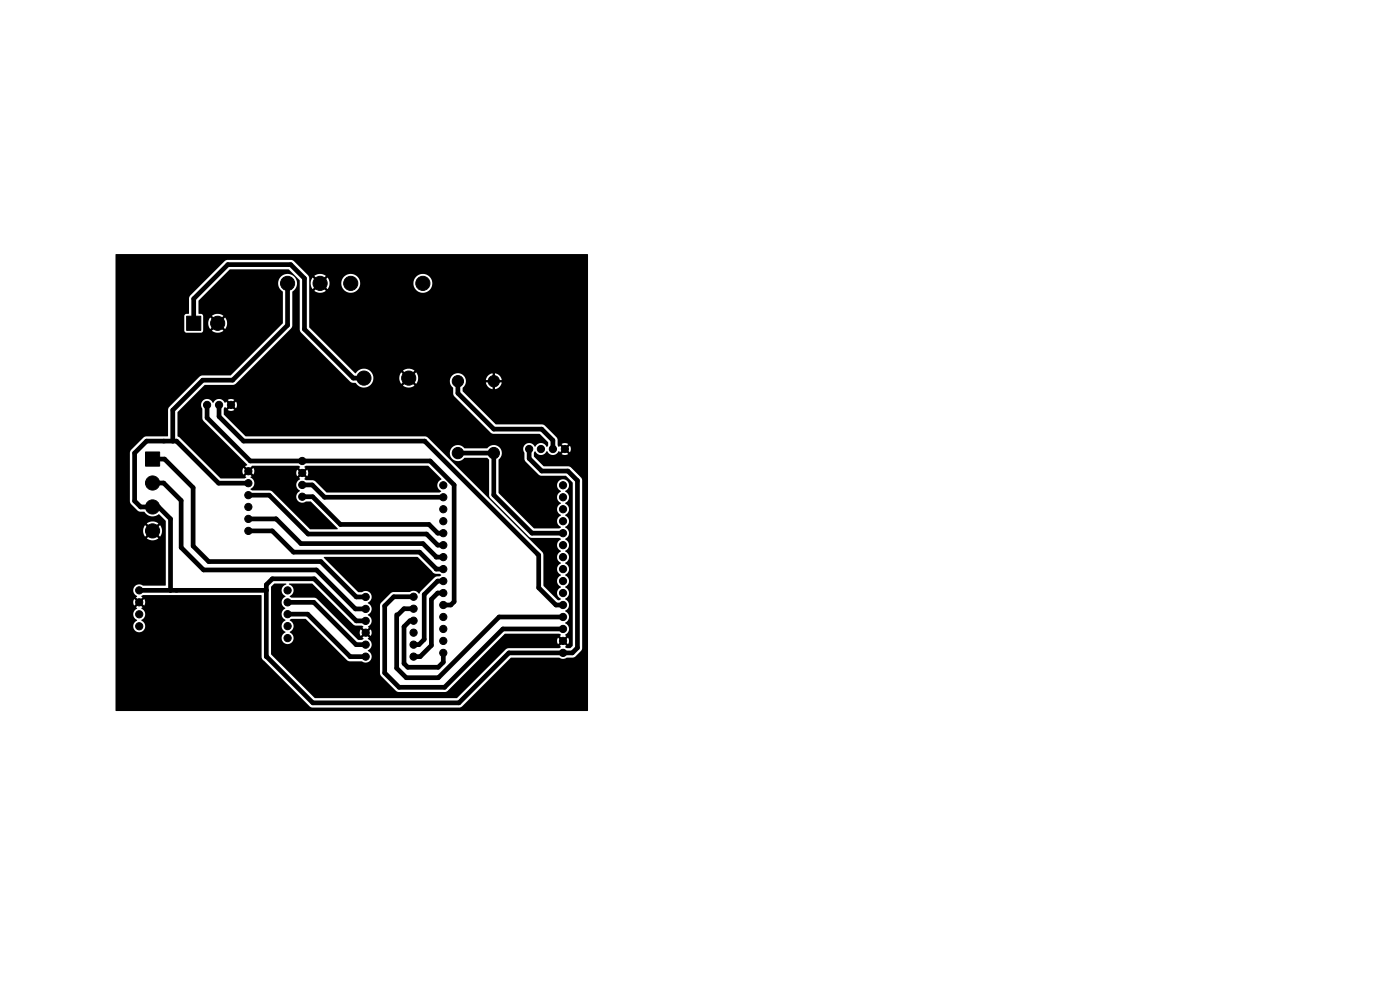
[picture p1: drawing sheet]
<svg xmlns="http://www.w3.org/2000/svg" width="297mm" height="210mm" viewBox="0 0 297 210" stroke-linecap="round" stroke-linejoin="round" font-family="sans-serif">
<g fill="#000" stroke="#000" stroke-width=".21">
<path d="M39.6 67.1h3v3h-3zM30.9 95.9h3v3h-3z"/>
<circle cx="46.2" cy="68.6" r="1.5"/>
<circle cx="61" cy="60.1" r="1.5"/>
<circle cx="67.9" cy="60.1" r="1.5"/>
<circle cx="74.4" cy="60.1" r="1.5"/>
<circle cx="89.7" cy="60.1" r="1.5"/>
<circle cx="43.9" cy="85.9" r=".77"/>
<circle cx="46.5" cy="85.9" r=".77"/>
<circle cx="49" cy="85.9" r=".77"/>
<circle cx="52.7" cy="100" r=".76"/>
<circle cx="64.1" cy="97.8" r=".76"/>
<circle cx="77.2" cy="80.2" r="1.5"/>
<circle cx="86.7" cy="80.2" r="1.5"/>
<circle cx="97.1" cy="96.1" r="1.2"/>
<circle cx="97.1" cy="80.9" r="1.2"/>
<circle cx="104.8" cy="80.9" r="1.2"/>
<circle cx="104.8" cy="96.1" r="1.2"/>
<circle cx="112.3" cy="95.2" r=".76"/>
<circle cx="114.8" cy="95.2" r=".76"/>
<circle cx="117.3" cy="95.2" r=".76"/>
<circle cx="119.8" cy="95.2" r=".76"/>
<circle cx="32.4" cy="102.5" r="1.5"/>
<circle cx="32.4" cy="112.6" r="1.5"/>
<circle cx="32.4" cy="107.5" r="1.5"/>
<circle cx="52.7" cy="102.5" r=".76"/>
<circle cx="52.7" cy="105" r=".76"/>
<circle cx="52.7" cy="112.6" r=".77"/>
<circle cx="52.7" cy="110.1" r=".77"/>
<circle cx="52.7" cy="107.5" r=".77"/>
<circle cx="64.1" cy="105.4" r=".76"/>
<circle cx="64.1" cy="100.3" r=".76"/>
<circle cx="64.1" cy="102.9" r=".76"/>
<circle cx="94" cy="105.5" r=".76"/>
<circle cx="94" cy="118.2" r=".76"/>
<circle cx="94" cy="113.1" r=".76"/>
<circle cx="94" cy="102.9" r=".76"/>
<circle cx="94" cy="108" r=".76"/>
<circle cx="94" cy="115.6" r=".76"/>
<circle cx="94" cy="110.6" r=".76"/>
<circle cx="119.4" cy="105.5" r=".76"/>
<circle cx="119.4" cy="113.1" r=".76"/>
<circle cx="119.4" cy="115.6" r=".76"/>
<circle cx="119.4" cy="102.9" r=".76"/>
<circle cx="119.4" cy="108" r=".76"/>
<circle cx="119.4" cy="118.2" r=".76"/>
<circle cx="119.4" cy="110.6" r=".76"/>
<circle cx="29.5" cy="132.8" r=".76"/>
<circle cx="29.5" cy="127.8" r=".76"/>
<circle cx="29.5" cy="130.3" r=".76"/>
<circle cx="29.5" cy="125.2" r=".76"/>
<circle cx="61" cy="135.4" r=".76"/>
<circle cx="61" cy="130.3" r=".76"/>
<circle cx="61" cy="132.8" r=".76"/>
<circle cx="61" cy="127.8" r=".76"/>
<circle cx="61" cy="125.2" r=".76"/>
<circle cx="77.6" cy="126.6" r=".76"/>
<circle cx="77.6" cy="136.7" r=".77"/>
<circle cx="77.6" cy="139.3" r=".77"/>
<circle cx="77.6" cy="134.2" r=".77"/>
<circle cx="77.6" cy="129.2" r=".77"/>
<circle cx="77.6" cy="131.7" r=".77"/>
<circle cx="87.7" cy="139.3" r=".76"/>
<circle cx="87.7" cy="136.7" r=".76"/>
<circle cx="87.7" cy="131.7" r=".76"/>
<circle cx="87.7" cy="134.2" r=".76"/>
<circle cx="87.7" cy="129.1" r=".76"/>
<circle cx="87.7" cy="126.6" r=".77"/>
<circle cx="94" cy="138.5" r=".76"/>
<circle cx="94" cy="136" r=".76"/>
<circle cx="94" cy="128.3" r=".76"/>
<circle cx="94" cy="130.9" r=".76"/>
<circle cx="94" cy="133.4" r=".76"/>
<circle cx="94" cy="125.8" r=".76"/>
<circle cx="94" cy="123.3" r=".76"/>
<circle cx="94" cy="120.7" r=".76"/>
<circle cx="119.4" cy="130.9" r=".76"/>
<circle cx="119.4" cy="133.4" r=".76"/>
<circle cx="119.4" cy="138.5" r=".76"/>
<circle cx="119.4" cy="136" r=".76"/>
<circle cx="119.4" cy="128.3" r=".76"/>
<circle cx="119.4" cy="123.3" r=".76"/>
<circle cx="119.4" cy="125.8" r=".76"/>
<circle cx="119.4" cy="120.7" r=".76"/>
</g>
<g fill="none" stroke="#000" stroke-width="1">
<path d="M41.1 68.6v-5.2l7.2-7.3h13.4l2.9 3v10.8l10.4 10.3h2.2M61 60.1v8.9l-11.6 11.6h-6.4l-6.3 6.4v6.6M32.4 97.4h2.5l6.1 6v12.4l3.3 3.3h23.8l7.5 7.5h2M43.9 85.9v2.7l9.2 9.2h38.2l5 5.1v24.7l-.7 .7h-1.6M46.5 85.9v2.5l5.2 5.2h38.4l24.2 24.2v6.9l3.6 3.6h1.5M97.1 96.1h7.7v8.9l8.1 8.1h6.5M97.1 80.9v2.5l7.7 7.6h10.1l2.4 2.4v1.9M112.3 95.3v2l2.6 2.6h5.6l2 2.1v35.4l-1.1 1.1h-13.4l-10.6 10.6h-31l-9.9-9.8v-15.2l1.3-1.3h8.9l8.9 8.9h2M32.4 102.5h2.3l3.7 3.7v9.9l4.8 4.8h23.9l8.3 8.3h2.2M52.7 102.5h-6.3l-9-8.9h-6.3l-2.5 2.5v10.2l1.2 1.2h3.8l2.6 2.6v15.1M52.7 110.1h5.9l5.2 5.2h25.9l2.8 2.9h1.5M52.7 112.6h5.1l4.5 4.5h26.7l3.5 3.6h1.5"/>
<path d="M52.7 105h4.4l8.3 8.3h25.1l2.4 2.3h1.1M64.1 105.4h2.2l5.9 5.9h18.8l1.9 1.8h1.1M64.1 102.9h2.1l2.7 2.6h25.1M29.5 125.2h27M36.2 125.2h-.1M56.5 125.2h.1M61 127.8h5.6l8.9 9h2.1M61 130.3h4.3l9 9h3.3M84.2 130.4v11.3l2 2.1h6.8l12.9-12.9h13.5M87.7 131.7h-.7l-1.3 1.2v7.8l.8 .8h6.5l1-1v-2M87.7 129.1h-2l-1.3 1.3M87.7 126.6h-4.2l-1.9 1.9v14.2l3.1 3.1h9.6l12.4-12.4h12.7"/>
<path d="M94 123.3h-1.2l-2.8 2.8v9.5l-1.1 1.2h-1.2M94 125.8h-1.2l-1.3 1.3v9.8l-2.4 2.4h-1.4"/>
</g>
<path d="M24.6 53.9h100l.1 .1v6.1h-33v-.3a2.01 2.01 0 0 0-2.1-1.7 2.01 2.01 0 0 0-1.9 2h-11.3v-.3a2.01 2.01 0 0 0-2.1-1.7 2.01 2.01 0 0 0-1.9 2h-2.5l-.1-.6-.3-.6-1.1 1.1-.4-.4 1.1-1.1-.1-.1a1.99 1.99 0 0 0-2.3 .1l1.1 1.1-.4 .4-1.1-1.1-.1 .1a1.99 1.99 0 0 0 .1 2.3l1.1-1.1 .4 .4-1.1 1.1 .1 .1a1.99 1.99 0 0 0 2.3-.1l-1.1-1.1 .4-.4 1.1 1.1 .3-.6 .1-.6h2.5v.3a2.01 2.01 0 0 0 2.2 1.7 2.01 2.01 0 0 0 1.8-2h11.3v.3a2.01 2.01 0 0 0 2.2 1.7 2.01 2.01 0 0 0 1.8-2h33v20.5h-18.3a1.69 1.69 0 0 0-1.4-1.4v1.1h-.5v-1.1h-.1a1.7 1.7 0 0 0-1.3 1.4h1.1v.5h-1.1a1.69 1.69 0 0 0 1.4 1.5v-1.2h.5v1.2l.1-.1a1.7 1.7 0 0 0 1.3-1.4h-1.1v-.5h19.4v21.3h-1.2l-.2-.6-2.5-2.3-5.4-.1-2.1-2v-.8l.3-.3a1.34 1.34 0 0 0 1.2 .7 1.34 1.34 0 0 0 1.2-.8 1.39 1.39 0 0 0 1.3 .8 1.39 1.39 0 0 0 1.3-.8l.2 .3 .5-.6 .4 .3-.6 .6 .5 .2 .9-.2-.5-.6 .3-.3 .6 .6a1.24 1.24 0 0 0 0-1.5l-.6 .6-.3-.3 .5-.6-.9-.2-.5 .2 .6 .6-.4 .3-.5-.6-.3 .3-.2-.4v-1.1l-.2-.5-2.9-2.7-10-.1-7-7-.1-.7a1.71 1.71 0 0 0 .1-2.8 1.71 1.71 0 0 0-2.6 .7h-6.9l-.1-.6-.3-.6-1.1 1.1-.4-.4 1.1-1.1a1.98 1.98 0 0 0-2.4 0l1.1 1.1-.4 .4-1.1-1.1-.3 .6-.1 .6h-5.5v-.3a2.08 2.08 0 0 0-1.7-1.7 2.08 2.08 0 0 0-2.1 1l-9.8-9.7v-10.7l-.2-.4-3.3-3.2-.3-.1-13.8 .1-.3 .2-7.5 7.5-.1 3.6-.7 .1-.3 .4v3.2l.4 .4h3.2l.4-.4v-3.2l-.3-.4-.7-.1v-2.7l6.6-6.6 12.5-.1 2.4 2.4v10.4l.1 .4 10.6 10.7 .4 .2h.7a2.05 2.05 0 0 0 2.3 .9 2.05 2.05 0 0 0 1.5-1.9h5.5l.1 .6 .3 .6 1.1-1.1 .4 .4-1.1 1.1 .1 .1a1.99 1.99 0 0 0 2.3-.1l-1.1-1.1 .4-.4 1.1 1.1 .3-.6 .1-.6h6.9l-.1 .2a1.87 1.87 0 0 0 .6 1.9v1.2l.3 .5 7.9 7.9 .4 .1h9.8l1.8 1.8v.6l-.3 .4a1.39 1.39 0 0 0-1.2-.8 1.39 1.39 0 0 0-1.3 .8 1.31 1.31 0 0 0-1.9-.7 1.31 1.31 0 0 0-.3 2v1.3l.2 .5 2.9 2.9 5.6 .1 1.5 1.5v34.6l-.5 .5h-.7l-.4-.2 .2-.3-.5-.5 .3-.4 .6 .6a1.24 1.24 0 0 0 0-1.4l-.6 .5-.3-.3 .5-.6-.2-.3a1.34 1.34 0 0 0 .8-1.2 1.34 1.34 0 0 0-.8-1.2 1.39 1.39 0 0 0 .8-1.3 1.39 1.39 0 0 0-.8-1.3 1.39 1.39 0 0 0 .8-1.3 1.39 1.39 0 0 0-.8-1.2 1.39 1.39 0 0 0 .8-1.3 1.39 1.39 0 0 0-.8-1.3 1.39 1.39 0 0 0 .8-1.2 1.39 1.39 0 0 0-.8-1.3 1.39 1.39 0 0 0 .8-1.3 1.39 1.39 0 0 0-.8-1.2 1.39 1.39 0 0 0 .8-1.3 1.39 1.39 0 0 0-.8-1.3 1.39 1.39 0 0 0 .8-1.3 1.39 1.39 0 0 0-.8-1.2 1.39 1.39 0 0 0 .8-1.3 1.39 1.39 0 0 0-.8-1.3 1.39 1.39 0 0 0 .8-1.2 1.39 1.39 0 0 0-.8-1.3 1.39 1.39 0 0 0 .8-1.3 1.39 1.39 0 0 0-.8-1.2 1.39 1.39 0 0 0 .8-1.3 1.39 1.39 0 0 0-.8-1.3 1.29 1.29 0 0 0 .8-1.8 1.29 1.29 0 0 0-2-.5 1.29 1.29 0 0 0-.1 2l.4 .3a1.39 1.39 0 0 0-.8 1.3 1.39 1.39 0 0 0 .8 1.2 1.39 1.39 0 0 0-.8 1.3 1.39 1.39 0 0 0 .8 1.3 1.39 1.39 0 0 0-.8 1.3 1.39 1.39 0 0 0 .8 1.2l-.4 .3h-5.4l-7.4-7.5v-7.1a1.73 1.73 0 0 0 .1-2.6 1.73 1.73 0 0 0-2.6 .2h-4.8a1.72 1.72 0 0 0-2.5-.2 1.72 1.72 0 0 0 0 2.5 1.72 1.72 0 0 0 2.6-.3h4.7l.4 .4 .1 7.6 .1 .4 8.3 8.4 .6 .2h5.8l.4 .3a1.35 1.35 0 0 0-.8 1.3 1.35 1.35 0 0 0 .8 1.2 1.39 1.39 0 0 0-.8 1.3 1.39 1.39 0 0 0 .8 1.2 1.39 1.39 0 0 0-.8 1.3 1.39 1.39 0 0 0 .8 1.3 1.39 1.39 0 0 0-.8 1.3 1.39 1.39 0 0 0 .8 1.2 1.39 1.39 0 0 0-.8 1.3 1.39 1.39 0 0 0 .8 1.3l-.3 .2h-.4l-3-3v-6.6l-.2-.6-24.5-24.4-.4-.1h-38.1l-4.6-4.6v-1.4l.2-.3 .3 .3 .5-.6 .4 .4-.6 .6a1.24 1.24 0 0 0 1.4 0l-.6-.6 .4-.4 .6 .6 .2-.7-.2-.7-.6 .6-.4-.4 .6-.6a1.24 1.24 0 0 0-1.4 0l.6 .6-.4 .4-.5-.6-.3 .2a1.35 1.35 0 0 0-1.3-.8 1.35 1.35 0 0 0-1.2 .9 1.31 1.31 0 0 0-1.9-.7 1.31 1.31 0 0 0-.4 1.9v2l.3 .6 9.2 9.3-.4 .3 .5 .6-.3 .3-.6-.5-.2 .4 .2 1 .6-.6 .3 .4-.5 .5 .2 .2v.1l-.3 .2h-5.1l-8.7-8.7-.4-.2v-5.2l5.7-5.7 6.1-.1 .5-.2 11.8-11.8 .2-.5v-7.2a2.04 2.04 0 0 0 .6-3.1 2.04 2.04 0 0 0-3.2 0 2.04 2.04 0 0 0 .6 3.1v6.7h-11.8l-.1-.6-.3-.6-.9 .8-.4-.3 .9-.9a1.98 1.98 0 0 0-2.4 0l.8 .9-.3 .3-.9-.8-.1 .1a1.99 1.99 0 0 0 .1 2.3l.9-.9 .3 .4-.8 .9 .1 .1a1.99 1.99 0 0 0 2.3-.1l-.9-.9 .4-.4 .9 .9 .3-.7 .1-.5h11.8l-11 11h-6.1l-.5 .3-6.6 6.6-.2 6-4.8 .1-3 2.9-.2 .5v10.6l1.8 1.8 1.2 .2a2.21 2.21 0 0 0 3.2 .5l1.4 1.4v2.1h-.8l-.1-.5-.4-.7-.8 .9-.4-.4 .9-.9a1.98 1.98 0 0 0-2.5 0l.9 .9-.3 .4-.9-.9-.1 .1a1.99 1.99 0 0 0 .1 2.3l.9-.8 .3 .3-.9 .9 .2 .1a1.99 1.99 0 0 0 2.3-.1l-.9-.9 .4-.3 .8 .8 .4-.6 .1-.6h.8v11.6h-4.9a1.31 1.31 0 0 0-1.9 .4 1.31 1.31 0 0 0 .7 1.9l-.3 .2 .6 .6-.4 .3-.5-.5-.2 .7 .2 .7 .5-.6 .4 .4-.6 .5 .3 .2a1.39 1.39 0 0 0-.8 1.3 1.39 1.39 0 0 0 .8 1.3 1.29 1.29 0 0 0-.8 1.8 1.29 1.29 0 0 0 1.9 .4 1.29 1.29 0 0 0 .1-1.9l-.3-.3a1.39 1.39 0 0 0 .8-1.3 1.39 1.39 0 0 0-.8-1.3l.2-.2-.5-.5 .3-.4 .6 .6 .2-.5-.2-.9-.6 .5-.3-.3 .5-.6-.2-.3 .3-.2h25.1l.1 13.2 .1 .4 10.3 10.2 .4 .1h31.4l.3-.2 10.4-10.4h10.2l1.1 .3 .6-.3 1.6-.1 1.5-1.5 .1-.4v-35.6h1.2v48.9h-100.2zM53.4 98.8h9.9l.4 .2-.3 .3 .6 .5-.4 .4-.5-.6a1.24 1.24 0 0 0 0 1.4l.5-.5 .4 .3-.6 .6 .3 .2a1.39 1.39 0 0 0-.9 1.2 1.39 1.39 0 0 0 .8 1.3 1.31 1.31 0 0 0-.6 1.9 1.31 1.31 0 0 0 1.9 .4h1.1l5.6 5.7v.2h-5.8l-8.1-8-.5-.3h-3.7l-.4-.2a1.39 1.39 0 0 0 .9-1.3 1.39 1.39 0 0 0-.9-1.3l.3-.2-.6-.5 .4-.4 .5 .6a1.24 1.24 0 0 0 0-1.4l-.5 .5-.4-.3zM64.6 99l.3-.2h25.9l2.9 2.8a1.39 1.39 0 0 0-.9 1.3 1.39 1.39 0 0 0 .8 1.3l-.4 .3h-23.9l-2.4-2.4-.6-.2-1.4-.1-.3-.2 .2-.2-.5-.6 .3-.3 .6 .5a1.24 1.24 0 0 0 0-1.4l-.6 .6-.3-.4 .5-.5zM57.5 124.4l.7-.6h2.4l.1 .1a1.37 1.37 0 0 0-1 1.3 1.37 1.37 0 0 0 .9 1.3 1.39 1.39 0 0 0-.9 1.3 1.39 1.39 0 0 0 .8 1.2 1.39 1.39 0 0 0-.8 1.3 1.39 1.39 0 0 0 .9 1.2 1.39 1.39 0 0 0-.9 1.3 1.39 1.39 0 0 0 .9 1.3 1.29 1.29 0 0 0-.8 1.8 1.29 1.29 0 0 0 1.9 .5 1.29 1.29 0 0 0 .1-2l-.3-.3a1.39 1.39 0 0 0 .8-1.3 1.39 1.39 0 0 0-.8-1.2l.3-.3h3.1l8.7 8.8 .6 .2h2.6a1.31 1.31 0 0 0 1.9-.4 1.31 1.31 0 0 0-.7-1.9 1.39 1.39 0 0 0 .8-1.2 1.39 1.39 0 0 0-.8-1.3l.3-.2-.6-.6 .4-.4 .5 .6 .2-.7-.2-.7-.5 .6-.4-.4 .6-.5-.2-.2a1.39 1.39 0 0 0 .7-1.3 1.39 1.39 0 0 0-.8-1.3 1.39 1.39 0 0 0 .8-1.2 1.39 1.39 0 0 0-.8-1.3 1.31 1.31 0 0 0 .7-1.9 1.31 1.31 0 0 0-1.9-.4h-.8l-7.3-7.3v-.2h19.9l3.3 3.4 .5 .2h.8l.4 .3-.3 .2-1.1 .3-3 3-.3 .5a1.42 1.42 0 0 0-2-.4l-3.8 .1-2.3 2.2-.2 .5v14.6l3.4 3.6 .4 .2h10l.4-.1 12.3-12.3h11.5l.4 .2-.3 .3 .6 .6-.3 .3-.7-.5a1.26 1.26 0 0 0 .1 1.4l.6-.6 .3 .4-.6 .5 .3 .3-.4 .2h-10.7l-.4 .1-10.6 10.5h-30.1l-9.3-9.3zM61.3 123.8h5l8.6 8.7 .6 .2h1.3a.21 .21 0 0 1 .3 .2 .21 .21 0 0 1-.2 .3l.5 .5-.3 .4-.6-.6a1.24 1.24 0 0 0 0 1.4l.6-.6 .3 .4-.5 .6 .2 .1v.2l-.3 .1h-.9l-8.8-8.8-5.3-.1-.3-.3a1.38 1.38 0 0 0 .8-1.3 1.38 1.38 0 0 0-1-1.3z" fill="#000"/>
</svg>
